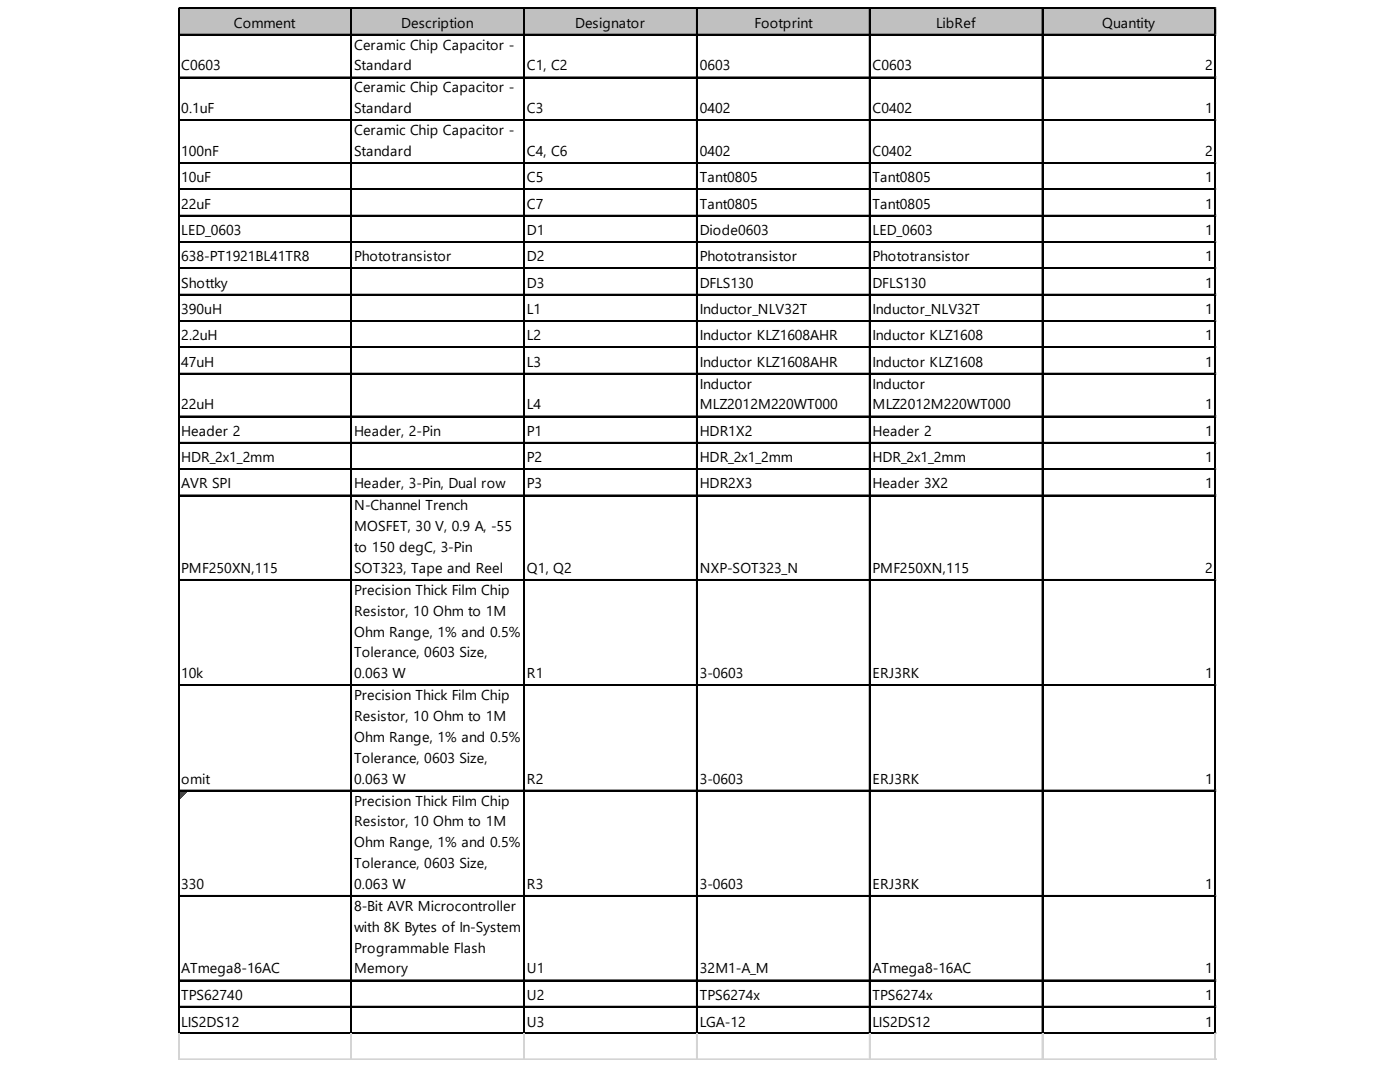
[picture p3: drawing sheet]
<svg xmlns="http://www.w3.org/2000/svg" width="271mm" height="207mm" viewBox="0 0 271 207" stroke-linecap="round" stroke-linejoin="round" font-family="sans-serif">
<defs><g id="words">
<g font-size="2.8">
<text x="45.2" y="5.4">Comment</text>
<text x="77.6" y="5.4">Description</text>
<text x="111.3" y="5.4">Designator</text>
<text x="146" y="5.4">Footprint</text>
<text x="181.1" y="5.4">LibRef</text>
<text x="213.3" y="5.4">Quantity</text>
<text x="68.5" y="9.6">Ceramic Chip Capacitor -</text>
<text x="35.1" y="13.6">C0603</text>
<text x="68.5" y="13.6">Standard</text>
<text x="68.5" y="17.9">Ceramic Chip Capacitor -</text>
<text x="102" y="13.6">C1, C2</text>
<text x="135.4" y="13.6">0603</text>
<text x="168.9" y="13.6">C0603</text>
<text x="233.2" y="13.6">2</text>
<text x="35.1" y="21.9">0.1uF</text>
<text x="68.5" y="21.9">Standard</text>
<text x="102" y="21.9">C3</text>
<text x="135.4" y="21.9">0402</text>
<text x="168.9" y="21.9">C0402</text>
<text x="233.2" y="21.9">1</text>
<text x="68.5" y="26.1">Ceramic Chip Capacitor -</text>
<text x="35.1" y="30.2">100nF</text>
<text x="35.1" y="35.3">10uF</text>
<text x="68.5" y="30.2">Standard</text>
<text x="102" y="30.2">C4, C6</text>
<text x="102" y="35.3">C5</text>
<text x="135.4" y="30.2">0402</text>
<text x="135.4" y="35.3">Tant0805</text>
<text x="168.9" y="30.2">C0402</text>
<text x="168.9" y="35.3">Tant0805</text>
<text x="233.2" y="30.2">2</text>
<text x="233.2" y="35.3">1</text>
<text x="35.1" y="40.4">22uF</text>
<text x="102" y="40.4">C7</text>
<text x="135.4" y="40.4">Tant0805</text>
<text x="168.9" y="40.4">Tant0805</text>
<text x="233.2" y="40.4">1</text>
<text x="35.1" y="45.4">LED_0603</text>
<text x="102" y="45.4">D1</text>
<text x="135.4" y="45.4">Diode0603</text>
<text x="168.9" y="45.4">LED_0603</text>
<text x="233.2" y="45.4">1</text>
<text x="35.1" y="50.5">638-PT1921BL41TR8</text>
<text x="68.5" y="50.5">Phototransistor</text>
<text x="102" y="50.5">D2</text>
<text x="135.4" y="50.5">Phototransistor</text>
<text x="168.9" y="50.5">Phototransistor</text>
<text x="233.2" y="50.5">1</text>
<text x="35.1" y="55.6">Shottky</text>
<text x="102" y="55.6">D3</text>
<text x="135.4" y="55.6">DFLS130</text>
<text x="168.9" y="55.6">DFLS130</text>
<text x="233.2" y="55.6">1</text>
<text x="35.1" y="60.7">390uH</text>
<text x="35.1" y="65.8">2.2uH</text>
<text x="102" y="60.7">L1</text>
<text x="102" y="65.8">L2</text>
<text x="135.4" y="60.7">Inductor_NLV32T</text>
<text x="135.4" y="65.8">Inductor KLZ1608AHR</text>
<text x="168.9" y="60.7">Inductor_NLV32T</text>
<text x="168.9" y="65.8">Inductor KLZ1608</text>
<text x="233.2" y="60.7">1</text>
<text x="233.2" y="65.8">1</text>
<text x="35.1" y="70.9">47uH</text>
<text x="102" y="70.9">L3</text>
<text x="135.4" y="70.9">Inductor KLZ1608AHR</text>
<text x="168.9" y="70.9">Inductor KLZ1608</text>
<text x="233.2" y="70.9">1</text>
<text x="135.4" y="75.1">Inductor</text>
<text x="168.9" y="75.1">Inductor</text>
<text x="35.1" y="79.2">22uH</text>
<text x="102" y="79.2">L4</text>
<text x="135.4" y="79.2">MLZ2012M220WT000</text>
<text x="168.9" y="79.2">MLZ2012M220WT000</text>
<text x="233.2" y="79.2">1</text>
<text x="35.1" y="84.3">Header 2</text>
<text x="35.1" y="89.4">HDR_2x1_2mm</text>
<text x="68.5" y="84.3">Header, 2-Pin</text>
<text x="102" y="84.3">P1</text>
<text x="102" y="89.4">P2</text>
<text x="135.4" y="84.3">HDR1X2</text>
<text x="135.4" y="89.4">HDR_2x1_2mm</text>
<text x="168.9" y="84.3">Header 2</text>
<text x="168.9" y="89.4">HDR_2x1_2mm</text>
<text x="233.2" y="84.3">1</text>
<text x="233.2" y="89.4">1</text>
<text x="35.1" y="94.4">AVR SPI</text>
<text x="68.5" y="94.4">Header, 3-Pin, Dual row</text>
<text x="102" y="94.4">P3</text>
<text x="135.4" y="94.4">HDR2X3</text>
<text x="168.9" y="94.4">Header 3X2</text>
<text x="233.2" y="94.4">1</text>
<text x="68.5" y="98.7">N-Channel Trench</text>
<text x="68.5" y="102.7">MOSFET, 30 V, 0.9 A, -55</text>
<text x="68.5" y="106.8">to 150 degC, 3-Pin</text>
<text x="35.1" y="110.8">PMF250XN,115</text>
<text x="68.5" y="110.8">SOT323, Tape and Reel</text>
<text x="102" y="110.8">Q1, Q2</text>
<text x="135.4" y="110.8">NXP-SOT323_N</text>
<text x="168.9" y="110.8">PMF250XN,115</text>
<text x="233.2" y="110.8">2</text>
<text x="68.5" y="115">Precision Thick Film Chip</text>
<text x="68.5" y="119.1">Resistor, 10 Ohm to 1M</text>
<text x="68.5" y="123.1">Ohm Range, 1% and 0.5%</text>
<text x="35.1" y="131.1">10k</text>
<text x="68.5" y="127.1">Tolerance, 0603 Size,</text>
<text x="68.5" y="131.1">0.063 W</text>
<text x="102" y="131.1">R1</text>
<text x="135.4" y="131.1">3-0603</text>
<text x="168.9" y="131.1">ERJ3RK</text>
<text x="233.2" y="131.1">1</text>
<text x="68.5" y="135.4">Precision Thick Film Chip</text>
<text x="68.5" y="139.4">Resistor, 10 Ohm to 1M</text>
<text x="68.5" y="143.5">Ohm Range, 1% and 0.5%</text>
<text x="68.5" y="147.5">Tolerance, 0603 Size,</text>
<text x="35.1" y="151.5">omit</text>
<text x="68.5" y="151.5">0.063 W</text>
<text x="68.5" y="155.8">Precision Thick Film Chip</text>
<text x="102" y="151.5">R2</text>
<text x="135.4" y="151.5">3-0603</text>
<text x="168.9" y="151.5">ERJ3RK</text>
<text x="233.2" y="151.5">1</text>
<text x="68.5" y="159.8">Resistor, 10 Ohm to 1M</text>
<text x="68.5" y="163.8">Ohm Range, 1% and 0.5%</text>
<text x="68.5" y="167.8">Tolerance, 0603 Size,</text>
<text x="35.1" y="171.9">330</text>
<text x="68.5" y="171.9">0.063 W</text>
<text x="102" y="171.9">R3</text>
<text x="135.4" y="171.9">3-0603</text>
<text x="168.9" y="171.9">ERJ3RK</text>
<text x="233.2" y="171.9">1</text>
<text x="68.5" y="176.1">8-Bit AVR Microcontroller</text>
<text x="68.5" y="180.2">with 8K Bytes of In-System</text>
<text x="68.5" y="184.2">Programmable Flash</text>
<text x="35.1" y="188.2">ATmega8-16AC</text>
<text x="68.5" y="188.2">Memory</text>
<text x="102" y="188.2">U1</text>
<text x="135.4" y="188.2">32M1-A_M</text>
<text x="168.9" y="188.2">ATmega8-16AC</text>
<text x="233.2" y="188.2">1</text>
<text x="35.1" y="193.3">TPS62740</text>
<text x="102" y="193.3">U2</text>
<text x="135.4" y="193.3">TPS6274x</text>
<text x="168.9" y="193.3">TPS6274x</text>
<text x="233.2" y="193.3">1</text>
<text x="35.1" y="198.6">LIS2DS12</text>
<text x="102" y="198.6">U3</text>
<text x="135.4" y="198.6">LGA-12</text>
<text x="168.9" y="198.6">LIS2DS12</text>
<text x="233.2" y="198.6">1</text>
</g>
</g></defs>
<path d="M34.6 1.7h200.7v5.1h-200.7z" fill="#c0c0c0"/>
<path d="M34.7 153h1.4" fill="none" stroke="#008000" stroke-width=".21"/>
<path d="M34.7 153h1.4v.2h-1.4z" fill="#008000"/>
<path d="M34.7 153.2h1.2" fill="none" stroke="#008000" stroke-width=".21"/>
<path d="M34.7 153.2h1.2v.2h-1.2z" fill="#008000"/>
<path d="M34.7 153.4h1" fill="none" stroke="#008000" stroke-width=".21"/>
<path d="M34.7 153.4h1v.2h-1z" fill="#008000"/>
<path d="M34.7 153.6h.8" fill="none" stroke="#008000" stroke-width=".21"/>
<path d="M34.7 153.6h.8v.2h-.8z" fill="#008000"/>
<path d="M34.7 153.8h.6" fill="none" stroke="#008000" stroke-width=".21"/>
<path d="M34.7 153.8h.6v.3h-.6z" fill="#008000"/>
<path d="M34.7 154.1h.4" fill="none" stroke="#008000" stroke-width=".21"/>
<path d="M34.7 154.1h.4v.2h-.4z" fill="#008000"/>
<path d="M34.7 154.3h.2" fill="none" stroke="#008000" stroke-width=".21"/>
<path d="M34.7 154.3h.2v.2h-.2z" fill="#008000"/>
<g fill="none" stroke="#000" stroke-width=".21">
<path d="M34.5 1.5v198.4M34.6 1.5v198.4M34.7 1.5h200.6M34.7 1.6h200.6M34.7 6.6h200.6M34.7 6.7h200.6M34.7 14.9h200.6M34.7 15h200.6M67.9 1.7v198.2M68 1.7v198.2M101.3 1.7v198.2M101.4 1.7v198.2"/>
<path d="M134.8 1.7v198.2M134.9 1.7v198.2M168.2 1.7v198.2M168.3 1.7v198.2M201.7 1.7v198.2M201.8 1.7v198.2M235.1 1.7v198.2M235.2 1.7v198.2M34.7 23.2h200.6M34.7 23.3h200.6M34.7 31.4h200.6M34.7 31.5h200.6"/>
<path d="M34.7 36.5h200.6M34.7 36.6h200.6M34.7 41.6h200.6M34.7 41.7h200.6M34.7 46.7h200.6M34.7 46.8h200.6M34.7 51.8h200.6M34.7 51.9h200.6M34.7 56.9h200.6M34.7 57h200.6M34.7 62h200.6M34.7 62.1h200.6"/>
<path d="M34.7 67.1h200.6M34.7 67.2h200.6M34.7 72.2h200.6M34.7 72.3h200.6M34.7 80.4h200.6M34.7 80.5h200.6M34.7 85.5h200.6M34.7 85.6h200.6M34.7 90.6h200.6M34.7 90.7h200.6M34.7 95.7h200.6M34.7 95.8h200.6"/>
<path d="M34.7 112.1h200.6M34.7 112.2h200.6M34.7 132.4h200.6M34.7 132.5h200.6M34.7 152.8h200.6M34.7 152.9h200.6M34.7 173.1h200.6M34.7 173.3h200.6M34.7 189.5h200.6M34.7 189.6h200.6M34.7 194.6h200.6M34.7 194.7h200.6"/>
<path d="M34.7 199.7h200.6M34.7 199.8h200.6"/>
</g>
<g fill="none" stroke="#d4d4d4" stroke-width=".21">
<path d="M235.3 1.5h.1M34.5 199.9v5M34.6 199.9v5M67.9 199.9v5M68 199.9v5M101.3 199.9v5M101.4 199.9v5M134.8 199.9v5M134.9 199.9v5M168.2 199.9v5M168.3 199.9v5M201.7 199.9v5"/>
<path d="M201.8 199.9v5M235.1 199.9v5M235.2 199.9v5"/>
</g>
<path d="M235.3 1.5l.1 .2z" fill="#d4d4d4"/>
<path d="M235.3 6.6h.1" fill="none" stroke="#d4d4d4" stroke-width=".21"/>
<path d="M235.3 6.6l.1 .2z" fill="#d4d4d4"/>
<path d="M235.3 14.9h.1" fill="none" stroke="#d4d4d4" stroke-width=".21"/>
<path d="M235.3 14.9l.1 .2z" fill="#d4d4d4"/>
<path d="M235.3 23.2h.1" fill="none" stroke="#d4d4d4" stroke-width=".21"/>
<path d="M235.3 23.2l.1 .2z" fill="#d4d4d4"/>
<path d="M235.3 31.4h.1" fill="none" stroke="#d4d4d4" stroke-width=".21"/>
<path d="M235.3 31.4l.1 .3z" fill="#d4d4d4"/>
<path d="M235.3 36.5h.1" fill="none" stroke="#d4d4d4" stroke-width=".21"/>
<path d="M235.3 36.5l.1 .2z" fill="#d4d4d4"/>
<path d="M235.3 41.6h.1" fill="none" stroke="#d4d4d4" stroke-width=".21"/>
<path d="M235.3 41.6l.1 .2z" fill="#d4d4d4"/>
<path d="M235.3 46.7h.1" fill="none" stroke="#d4d4d4" stroke-width=".21"/>
<path d="M235.3 46.7l.1 .2z" fill="#d4d4d4"/>
<path d="M235.3 51.8h.1" fill="none" stroke="#d4d4d4" stroke-width=".21"/>
<path d="M235.3 51.8l.1 .2z" fill="#d4d4d4"/>
<path d="M235.3 56.9h.1" fill="none" stroke="#d4d4d4" stroke-width=".21"/>
<path d="M235.3 56.9l.1 .2z" fill="#d4d4d4"/>
<path d="M235.3 62h.1" fill="none" stroke="#d4d4d4" stroke-width=".21"/>
<path d="M235.3 62l.1 .2z" fill="#d4d4d4"/>
<path d="M235.3 67.1h.1" fill="none" stroke="#d4d4d4" stroke-width=".21"/>
<path d="M235.3 67.1l.1 .2z" fill="#d4d4d4"/>
<path d="M235.3 72.2h.1" fill="none" stroke="#d4d4d4" stroke-width=".21"/>
<path d="M235.3 72.2l.1 .2z" fill="#d4d4d4"/>
<path d="M235.3 80.4h.1" fill="none" stroke="#d4d4d4" stroke-width=".21"/>
<path d="M235.3 80.4l.1 .3z" fill="#d4d4d4"/>
<path d="M235.3 85.5h.1" fill="none" stroke="#d4d4d4" stroke-width=".21"/>
<path d="M235.3 85.5l.1 .2z" fill="#d4d4d4"/>
<path d="M235.3 90.6h.1" fill="none" stroke="#d4d4d4" stroke-width=".21"/>
<path d="M235.3 90.6l.1 .2z" fill="#d4d4d4"/>
<path d="M235.3 95.7h.1" fill="none" stroke="#d4d4d4" stroke-width=".21"/>
<path d="M235.3 95.7l.1 .2z" fill="#d4d4d4"/>
<path d="M235.3 112.1h.1" fill="none" stroke="#d4d4d4" stroke-width=".21"/>
<path d="M235.3 112.1l.1 .2z" fill="#d4d4d4"/>
<path d="M235.3 132.4h.1" fill="none" stroke="#d4d4d4" stroke-width=".21"/>
<path d="M235.3 132.4l.1 .2z" fill="#d4d4d4"/>
<path d="M235.3 152.8h.1" fill="none" stroke="#d4d4d4" stroke-width=".21"/>
<path d="M235.3 152.8l.1 .2z" fill="#d4d4d4"/>
<path d="M235.3 173.1h.1" fill="none" stroke="#d4d4d4" stroke-width=".21"/>
<path d="M235.3 173.1l.1 .3z" fill="#d4d4d4"/>
<path d="M235.3 189.5h.1" fill="none" stroke="#d4d4d4" stroke-width=".21"/>
<path d="M235.3 189.5l.1 .2z" fill="#d4d4d4"/>
<path d="M235.3 194.6h.1" fill="none" stroke="#d4d4d4" stroke-width=".21"/>
<path d="M235.3 194.6l.1 .2z" fill="#d4d4d4"/>
<path d="M235.3 199.7h.1" fill="none" stroke="#d4d4d4" stroke-width=".21"/>
<path d="M235.3 199.7l.1 .2z" fill="#d4d4d4"/>
<path d="M34.5 204.8h200.9" fill="none" stroke="#d4d4d4" stroke-width=".21"/>
<path d="M34.5 204.8h200.9" fill="none" stroke="#d4d4d4" stroke-width=".19"/>
<use href="#words"/>
</svg>
